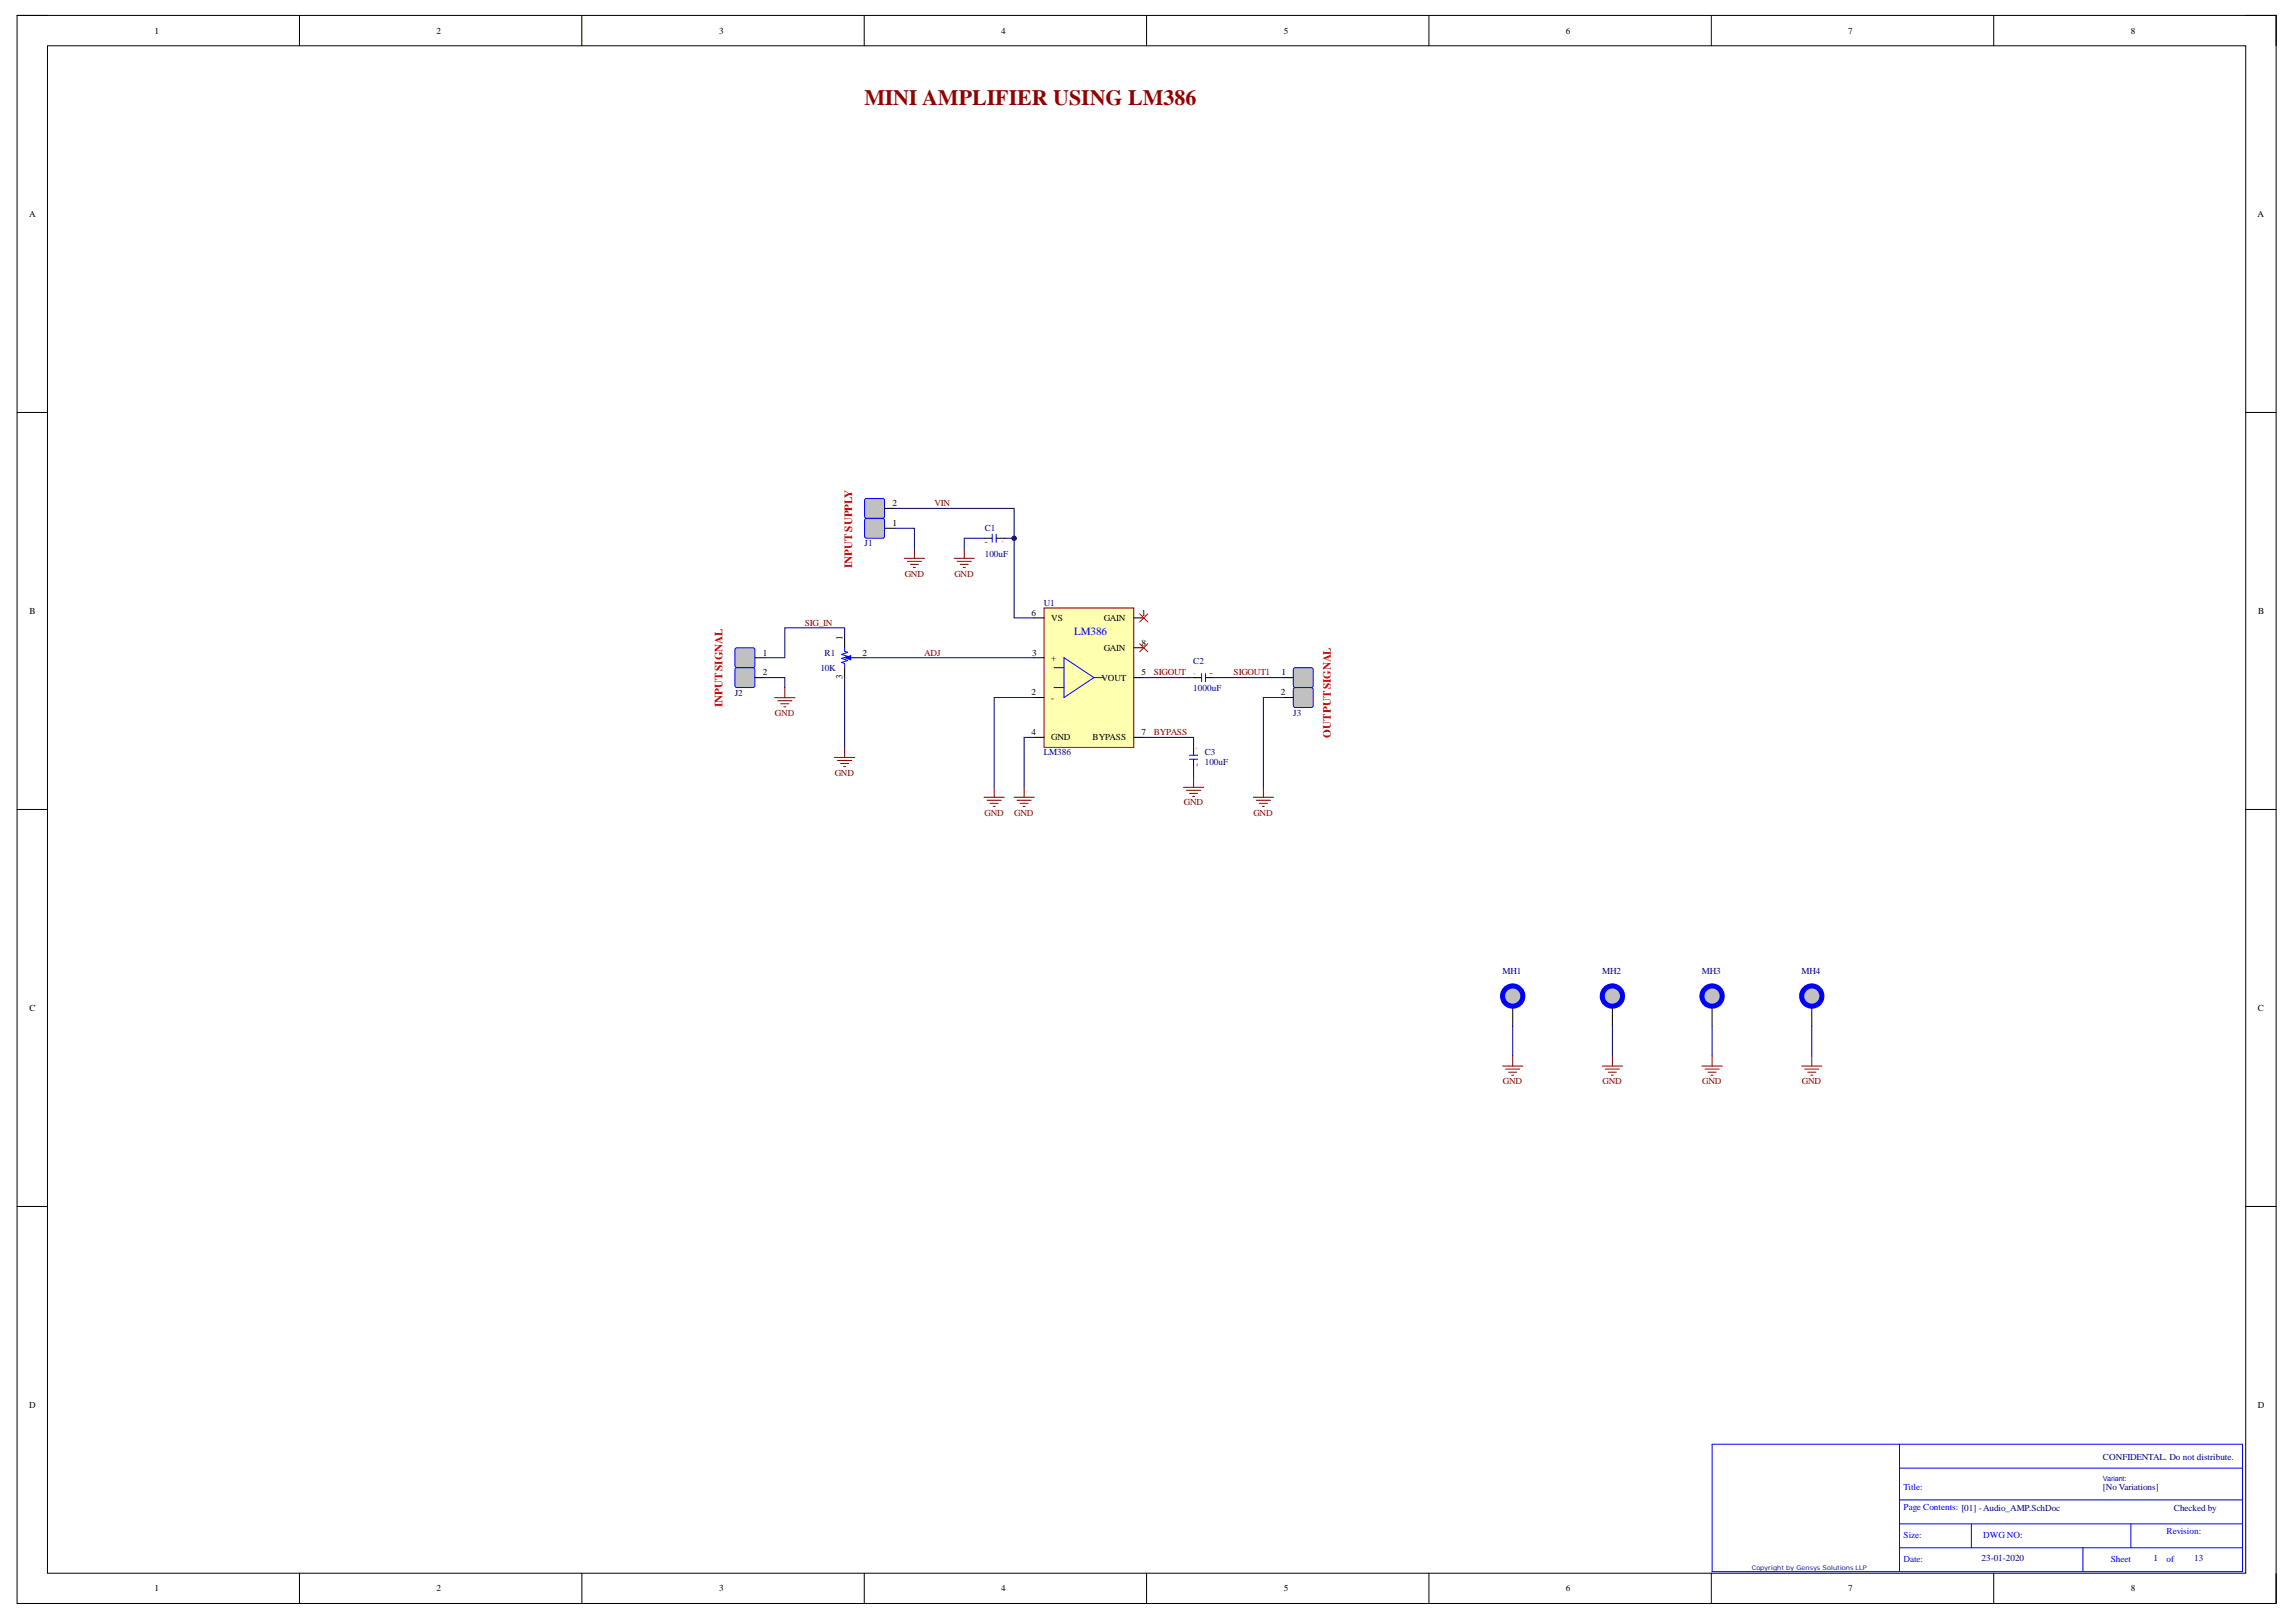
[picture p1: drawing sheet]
<svg xmlns="http://www.w3.org/2000/svg" width="297mm" height="210mm" viewBox="0 0 297 210" stroke-linecap="round" stroke-linejoin="round" font-family="sans-serif">
<defs><g id="words">
<text font-size="2.8" fill="#980000" x="111.8" y="13.6">MINI AMPLIFIER USING LM386</text>
<g font-size="1.4" fill="#f00">
<text x="127.8" y="69.8" transform="rotate(-180 127.8 69.8)">-</text>
<text x="110.2" y="73.5" transform="rotate(-90 110.2 73.5)">INPUTSUPPLY</text>
<text x="156.5" y="87.5">-</text>
<text x="93.5" y="91.6" transform="rotate(-90 93.5 91.6)">INPUTSIGNAL</text>
<text x="172.2" y="95.4" transform="rotate(-90 172.2 95.4)">OUTPUTSIGNAL</text>
<text x="154.6" y="98.8" transform="rotate(90 154.6 98.8)">-</text>
</g>
<text font-size="1.4" fill="#00f" x="138.9" y="82.2">LM386</text>
<g font-size="1.2">
<text x="20" y="4.3">1</text>
<text x="56.4" y="4.3">2</text>
<text x="93" y="4.3">3</text>
<text x="129.5" y="4.3">4</text>
<text x="166.1" y="4.3">5</text>
<text x="202.6" y="4.3">6</text>
<text x="239.1" y="4.3">7</text>
<text x="275.7" y="4.3">8</text>
<text x="3.8" y="28.1">A</text>
<text x="292.1" y="28.1">A</text>
<text x="115.5" y="65.5">2</text>
<text x="115.5" y="68.1">1</text>
<text x="3.8" y="79.5">B</text>
<text x="109" y="82.8" transform="rotate(-90 109 82.8)">1</text>
<text x="133.4" y="79.7">6</text>
<text x="136" y="80.4">VS</text>
<text x="142.8" y="80.4">GAIN</text>
<text x="147.7" y="79.7">1</text>
<text x="147.7" y="83.6">8</text>
<text x="292.1" y="79.5">B</text>
<text x="98.7" y="84.8">1</text>
<text x="98.7" y="87.4">2</text>
<text x="109" y="87.9" transform="rotate(-90 109 87.9)">3</text>
<text x="111.6" y="84.8">2</text>
<text x="133.4" y="90">2</text>
<text x="133.5" y="84.8">3</text>
<text x="136" y="85.5">+</text>
<text x="142.5" y="88.1">VOUT</text>
<text x="142.8" y="84.2">GAIN</text>
<text x="147.7" y="87.4">5</text>
<text x="165.7" y="90">2</text>
<text x="165.8" y="87.4">1</text>
<text x="133.4" y="95.1">4</text>
<text x="136" y="90.7">-</text>
<text x="136" y="95.8">GND</text>
<text x="141.4" y="95.8">BYPASS</text>
<text x="147.7" y="95.1">7</text>
<text x="3.8" y="130.8">C</text>
<text x="292.1" y="130.8">C</text>
<text x="3.8" y="182.2">D</text>
<text x="292.1" y="182.2">D</text>
<text x="20" y="205.9">1</text>
<text x="56.4" y="205.9">2</text>
<text x="93" y="205.9">3</text>
<text x="129.5" y="205.9">4</text>
<text x="166.1" y="205.9">5</text>
<text x="202.6" y="205.9">6</text>
<text x="239.1" y="205.9">7</text>
<text x="275.7" y="205.9">8</text>
</g>
<g font-size="1.2" fill="#800000">
<text x="120.9" y="65.5">VIN</text>
<text x="117" y="74.6">GND</text>
<text x="123.5" y="74.6">GND</text>
<text x="104.1" y="81">SIG_IN</text>
<text x="119.6" y="84.8">ADJ</text>
<text x="149.3" y="87.4">SIGOUT</text>
<text x="159.6" y="87.4">SIGOUT1</text>
<text x="100.3" y="92.7">GND</text>
<text x="149.3" y="95.1">BYPASS</text>
<text x="108" y="100.4">GND</text>
<text x="127.4" y="105.5">GND</text>
<text x="131.2" y="105.5">GND</text>
<text x="153.2" y="104.2">GND</text>
<text x="162.2" y="105.5">GND</text>
<text x="194.4" y="140.3">GND</text>
<text x="207.3" y="140.3">GND</text>
<text x="220.2" y="140.3">GND</text>
<text x="233.1" y="140.3">GND</text>
</g>
<g font-size="1.2" fill="#000080">
<text x="111.8" y="70.7">J1</text>
<text x="127.4" y="68.7">C1</text>
<text x="127.4" y="72.1">100uF</text>
<text x="135.1" y="78.4">U1</text>
<text x="106.1" y="86.8">10K</text>
<text x="106.7" y="84.8">R1</text>
<text x="154.4" y="86">C2</text>
<text x="154.4" y="89.4">1000uF</text>
<text x="95.1" y="90">J2</text>
<text x="167.3" y="92.6">J3</text>
<text x="135.1" y="97.8">LM386</text>
<text x="155.9" y="97.7">C3</text>
<text x="155.9" y="99">100uF</text>
<text x="194.4" y="126.1">MH1</text>
<text x="207.3" y="126.1">MH2</text>
<text x="220.2" y="126.1">MH3</text>
<text x="233.1" y="126.1">MH4</text>
<text x="272.1" y="188.9">CONFIDENTAL. Do not distribute.</text>
<text x="272.1" y="192.9">[No Variations]</text>
<text x="281.2" y="195.5">Checked by</text>
<text x="256.4" y="202">23-01-2020</text>
<text x="278.6" y="202">1</text>
<text x="283.9" y="202">13</text>
</g>
<g font-size="1.2" fill="#00f">
<text x="246.3" y="192.8">Title:</text>
<text x="246.3" y="195.4">Page Contents: [01] - Audio_AMP.SchDoc</text>
<text x="246.3" y="202.1">Date:</text>
<text x="246.3" y="199">Size:</text>
<text x="256.6" y="199">DWG NO:</text>
<text x="273.1" y="202.1">Sheet</text>
<text x="280.3" y="198.5">Revision:</text>
<text x="280.3" y="202.1">of</text>
</g>
<text font-size=".9" fill="#00f" x="272.1" y="191.6">Variant:</text>
<text font-size=".8" fill="#000080" x="226.6" y="203.2">Copyright by Gensys Solutions LLP</text>
<g font-size=".6" fill="#f00">
<text x="129.9" y="69.9" transform="rotate(-180 129.9 69.9)">+</text>
<text x="154.4" y="87.4">+</text>
<text x="154.7" y="96.7" transform="rotate(90 154.7 96.7)">+</text>
</g>
</g></defs>
<g fill="none" stroke="#000" stroke-width=".13">
<path d="M2.2 2h292.3v205.5h-292.3zM2.2 2h3.9M6.1 5.9h284.4v197.7h-284.4zM38.7 2v3.9M75.3 2v3.9M111.8 2v3.9M148.3 2v3.9M184.9 2v3.9M221.4 2v3.9M257.9 2v3.9M290.5 2h4v3.9M2.2 53.4h3.9"/>
<path d="M290.5 53.4h4M2.2 104.8h3.9M290.5 104.8h4M2.2 156.1h3.9M290.5 156.1h4M38.7 203.6v3.9M75.3 203.6v3.9M111.8 203.6v3.9M148.3 203.6v3.9M184.9 203.6v3.9M221.4 203.6v3.9M257.9 203.6v3.9"/>
<path d="M294.5 203.6v3.9"/>
</g>
<path d="M221.5 186.9h68.6v16.5h-68.6zM245.7 186.9v16.5M245.7 190h44.4M245.7 194.1h44.4M245.7 197.2h44.4M255 197.2v3.1M275.7 197.2v3.1M245.7 200.3h44.4M269.5 200.3v3.1" fill="none" stroke="#00f" stroke-width=".13"/>
<path d="M135.1 78.7h11.6v18h-11.6z" fill-rule="evenodd" fill="#ffffb0"/>
<path d="M135.1 78.7h11.6v18h-11.6zM131.2 103.2h2.6M131.6 103.6h1.8M132 104h1M132.4 104.4h.2M132.5 101.9v1.3M153.1 101.9h2.6M153.5 102.3h1.8M153.9 102.7h1M154.3 103.1h.2M154.4 100.6v1.3" fill="none" stroke="#800000" stroke-width=".13"/>
<path d="M127.3 69.7h1.1M128.9 69.7h1M133.8 80h1.3M146.7 80h1.3M133.8 90.3h1.3M133.8 85.1h1.3M133.8 95.4h1.3M146.7 95.4h1.3M146.7 87.7h1.3M146.7 83.8h1.3M154.4 96.7v1M154.4 98.3v1" fill="none" stroke="#000" stroke-width=".13"/>
<path d="M128.4 69.1v1.1M128.9 69.1v1.1M136.4 86.4h1.3M136.4 89h1.3M137.7 85.1l3.8 2.6-3.8 2.6zM141.5 87.7h1.3M153.9 98.3h1M153.9 97.7h1.1" fill="none" stroke="#00f" stroke-width=".13"/>
<path d="M111.9 67.2l.2-.1h2.2l.1 .2v2.2l-.2 .2-2.2-.1-.1-.2z" fill="#c0c0c0"/>
<path d="M111.9 67.2l.2-.1h2.2l.1 .2v2.2l-.2 .2-2.2-.1-.1-.2z" fill="none" stroke="#00f" stroke-width=".13"/>
<path d="M111.9 64.6l.2-.1h2.2l.1 .3v2.2l-.2 .1-2.2-.1-.1-.2z" fill="#c0c0c0"/>
<path d="M111.9 64.6l.2-.1h2.2l.1 .3v2.2l-.2 .1-2.2-.1-.1-.2z" fill="none" stroke="#00f" stroke-width=".13"/>
<path d="M114.4 68.4h1.3M114.4 65.8h1.3" fill="none" stroke="#000" stroke-width=".13"/>
<path d="M95.1 84l.2-.2 2.2 .1 .2 .2-.1 2.2-.2 .1h-2.2l-.1-.3z" fill="#c0c0c0"/>
<path d="M95.1 84l.2-.2 2.2 .1 .2 .2-.1 2.2-.2 .1h-2.2l-.1-.3z" fill="none" stroke="#00f" stroke-width=".13"/>
<path d="M95.1 86.5l.2-.1h2.2l.2 .3v2l-.1 .2-.2 .1-2.2-.1-.1-.2z" fill="#c0c0c0"/>
<path d="M95.1 86.5l.2-.1h2.2l.2 .3v2l-.1 .2-.2 .1-2.2-.1-.1-.2z" fill="none" stroke="#00f" stroke-width=".13"/>
<path d="M97.7 85.1h1.3M97.7 87.7h1.3" fill="none" stroke="#000" stroke-width=".13"/>
<path d="M167.4 86.5l.2-.1h2.2l.1 .3v2.2l-.3 .1-2.2-.1-.1-.2z" fill="#c0c0c0"/>
<path d="M167.4 86.5l.2-.1h2.2l.1 .3v2.2l-.3 .1-2.2-.1-.1-.2z" fill="none" stroke="#00f" stroke-width=".13"/>
<path d="M167.4 89.1l.2-.1h2.2l.1 .2v2.2l-.3 .2-2.2-.1-.1-.2z" fill="#c0c0c0"/>
<path d="M109.3 83.8v.5l.4 .1-.8 .3 .8 .2-.8 .3 .8 .3-.8 .2 .4 .2v.5M109.5 85.1h1.1M167.4 89.1l.2-.1h2.2l.1 .2v2.2l-.3 .2-2.2-.1-.1-.2z" fill="none" stroke="#00f" stroke-width=".13"/>
<path d="M109.3 82.5v1.3M109.3 86.4v1.3M110.6 85.1h1.3M166 87.7h1.3M166 90.3h1.3" fill="none" stroke="#000" stroke-width=".13"/>
<path d="M127.3 103.2h2.6M127.7 103.6h1.8M128.1 104h1M128.5 104.4h.3M128.6 101.9v1.3" fill="none" stroke="#800000" stroke-width=".13"/>
<path d="M109.3 85.1l.8-.2v.5z" fill="#00f"/>
<path d="M109.3 85.1l.8-.2v.5zM155.5 87.2v1M156 87.2v1" fill="none" stroke="#00f" stroke-width=".13"/>
<g fill="none" stroke="#800000" stroke-width=".13">
<path d="M117 72.3h2.6M117.4 72.6h1.8M117.8 73h1M118.2 73.4h.2M118.3 70.9v1.4M123.4 72.3h2.7M123.8 72.6h1.9M124.2 73h1.1M124.6 73.4h.3M124.7 70.9v1.4M100.2 90.3h2.6M100.6 90.7h1.8"/>
<path d="M101 91.1h1.1M101.4 91.5h.3M101.5 89v1.3M108 98h2.6M108.4 98.4h1.8M108.7 98.8h1.1M109.1 99.2h.3M109.3 96.7v1.3M162.1 103.2h2.7M162.5 103.6h1.9M162.9 104h1.1M163.3 104.4h.3"/>
<path d="M163.5 101.9v1.3"/>
</g>
<path d="M154.4 87.7h1.1M156 87.7h1M195.7 130.2v2.6" fill="none" stroke="#000" stroke-width=".13"/>
<path d="M147.4 79.4l1.1 1.1M148.5 79.4l-1.1 1.1M147.4 83.3l1.1 1M148.5 83.3l-1.1 1" fill="none" stroke="#f00" stroke-width=".13"/>
<circle cx="195.7" cy="128.9" r="1.31" fill="#c0c0c0"/>
<circle cx="195.7" cy="128.9" r="1.31" fill="none" stroke="#00f" stroke-width=".65"/>
<path d="M208.6 130.2v2.6" fill="none" stroke="#000" stroke-width=".13"/>
<circle cx="208.6" cy="128.9" r="1.31" fill="#c0c0c0"/>
<circle cx="208.6" cy="128.9" r="1.31" fill="none" stroke="#00f" stroke-width=".65"/>
<path d="M221.5 130.2v2.6" fill="none" stroke="#000" stroke-width=".13"/>
<circle cx="221.5" cy="128.9" r="1.31" fill="#c0c0c0"/>
<circle cx="221.5" cy="128.9" r="1.31" fill="none" stroke="#00f" stroke-width=".65"/>
<path d="M234.4 130.2v2.6" fill="none" stroke="#000" stroke-width=".13"/>
<circle cx="234.4" cy="128.9" r="1.31" fill="#c0c0c0"/>
<circle cx="234.4" cy="128.9" r="1.31" fill="none" stroke="#00f" stroke-width=".65"/>
<g fill="none" stroke="#800000" stroke-width=".13">
<path d="M194.4 138h2.6M194.8 138.3h1.8M195.2 138.8h1M195.6 139.1h.2M195.7 136.6v1.4M207.3 138h2.6M207.7 138.3h1.8M208.1 138.8h1M208.5 139.1h.2M208.6 136.6v1.4M220.2 138h2.6M220.6 138.3h1.8"/>
<path d="M221 138.8h1M221.4 139.1h.2M221.5 136.6v1.4M233.1 138h2.6M233.5 138.3h1.8M233.9 138.8h1M234.3 139.1h.2M234.4 136.6v1.4"/>
</g>
<path d="M115.7 68.4h2.6v2.5M115.7 65.8h15.5v14.2h2.6M99 87.7h2.5v1.3M109.3 82.5v-1.3h-7.8v3.9h-2.5M111.9 85.1h21.9M234.4 132.8v3.8" fill="none" stroke="#000080" stroke-width=".13"/>
<circle cx="131.2" cy="69.7" r=".26" fill="#000080"/>
<g fill="none" stroke="#000080" stroke-width=".13">
<path d="M127.3 69.7h-2.6v1.2M129.9 69.7h1.3M133.8 90.3h-5.2v11.6"/>
<circle cx="131.2" cy="69.7" r=".26"/>
</g>
<circle cx="131.2" cy="69.7" r=".26" fill="#000080"/>
<g fill="none" stroke="#000080" stroke-width=".13">
<path d="M109.3 87.7v9M133.8 95.4h-1.3v6.5M148 95.4h6.4v1.3M148 87.7h6.4M154.4 99.3v1.3M157 87.7h9M166 90.3h-2.5v11.6M195.7 132.8v3.8M208.6 132.8v3.8M221.5 132.8v3.8"/>
<circle cx="131.2" cy="69.7" r=".26"/>
</g>
<use href="#words"/>
</svg>
